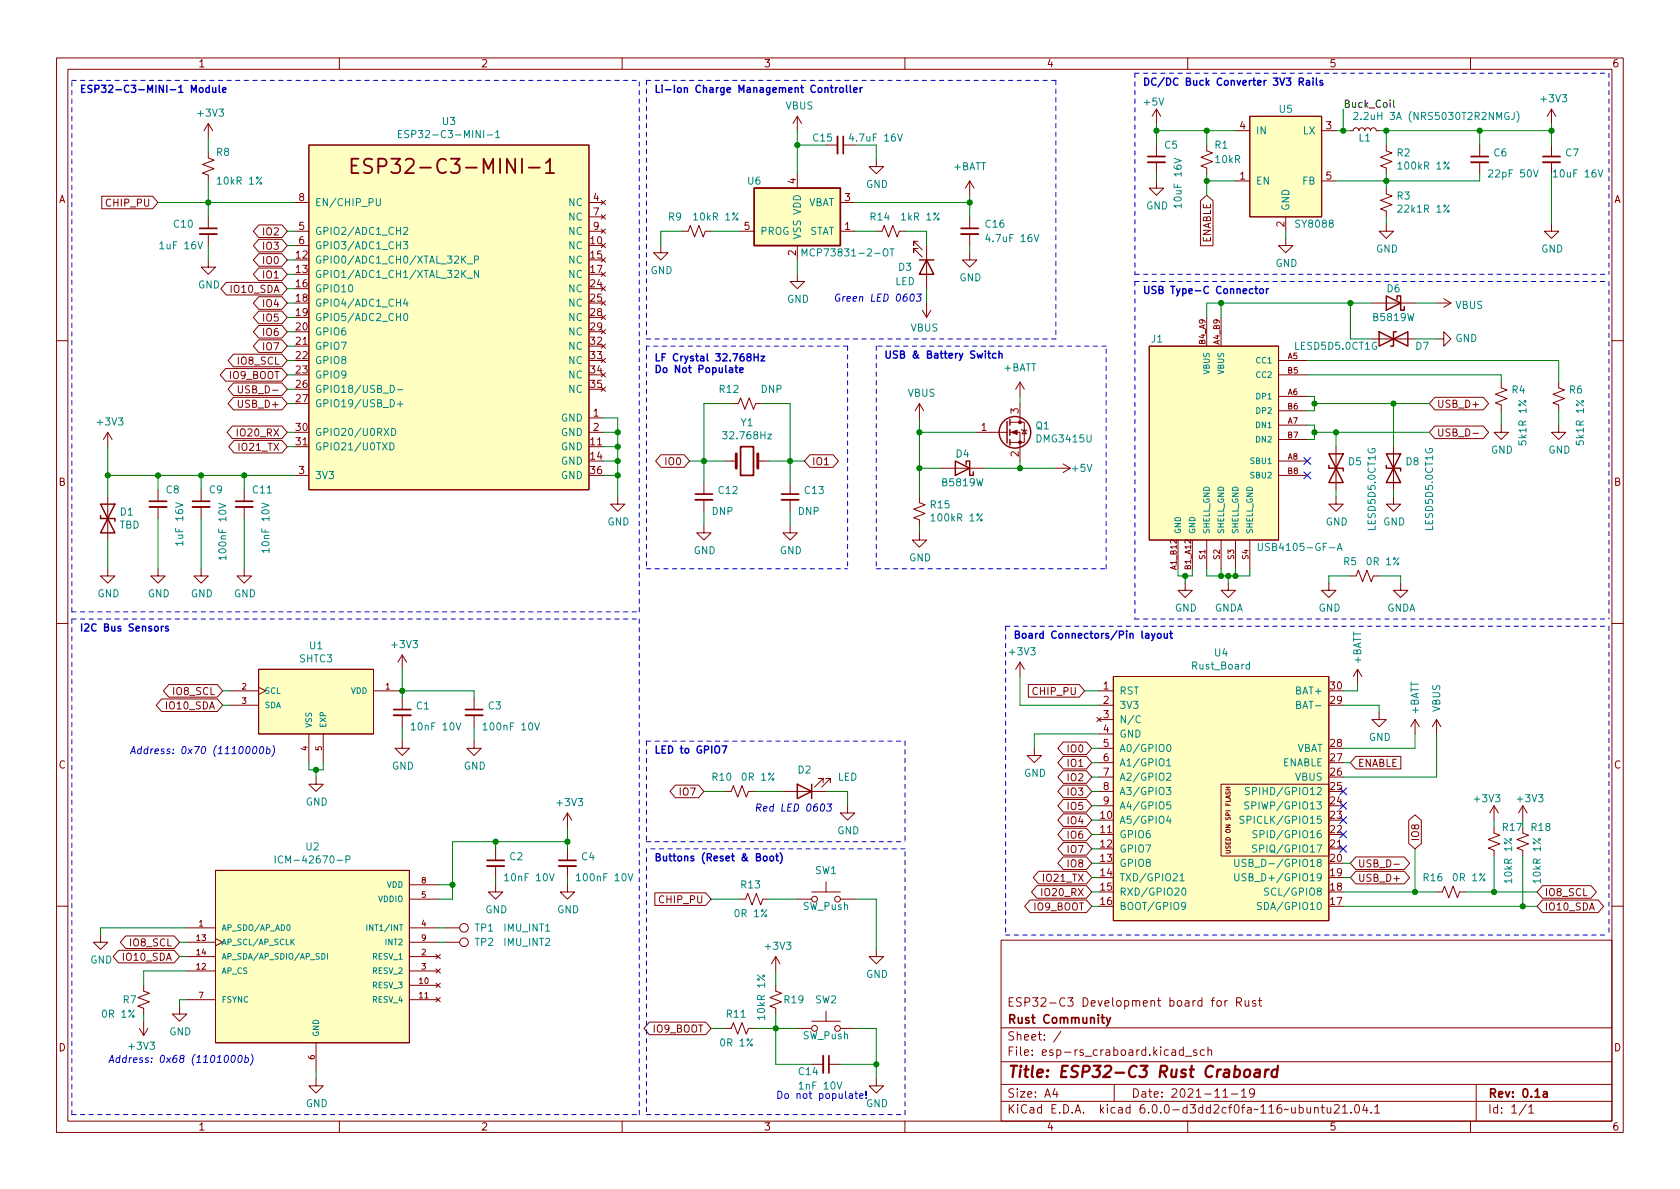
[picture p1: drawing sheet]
<svg xmlns="http://www.w3.org/2000/svg" width="297mm" height="210mm" viewBox="0 0 297 210" stroke-linecap="round" stroke-linejoin="round" font-family="sans-serif">
<defs><g id="words">
<text font-size="3.5" fill="#840000" x="65.8" y="30.7">ESP32-C3-MINI-1</text>
<text font-size="2.8" fill="#840000" x="178" y="190.6">Title: ESP32-C3 Rust Craboard</text>
<g font-size="2.1" fill="#840000">
<text x="178" y="178">ESP32-C3 Development board for Rust</text>
<text x="178" y="184">Sheet: /</text>
<text x="178" y="181">Rust Community</text>
<text x="178" y="186.7">File: esp-rs_craboard.kicad_sch</text>
<text x="178" y="196.9">KiCad E.D.A. kicad 6.0.0-d3dd2cf0fa~116~ubuntu21.04.1</text>
<text x="178" y="194.1">Size: A4</text>
<text x="200" y="194.1">Date: 2021-11-19</text>
<text x="263" y="194.1">Rev: 0.1a</text>
<text x="263" y="196.9">Id: 1/1</text>
</g>
<g font-size="1.8" fill="#840000">
<text x="35" y="11.9">1</text>
<text x="85" y="11.9">2</text>
<text x="135" y="11.9">3</text>
<text x="185" y="11.9">4</text>
<text x="235" y="11.9">5</text>
<text x="285" y="11.9">6</text>
<text x="219.2" y="22.9">4</text>
<text x="234.5" y="22.9">3</text>
<text x="10.3" y="35.9">A</text>
<text x="52.8" y="35.6">8</text>
<text x="104.9" y="35.6">4</text>
<text x="140.7" y="32.5" transform="rotate(-90 140.7 32.5)">4</text>
<text x="149.4" y="35.6">3</text>
<text x="219.2" y="31.7">1</text>
<text x="234.5" y="31.7">5</text>
<text x="285.3" y="35.9">A</text>
<text x="19" y="36.5">CHIP_PU</text>
<text x="46.7" y="41.6">IO2</text>
<text x="52.8" y="40.6">5</text>
<text x="104.9" y="38.1">7</text>
<text x="104.9" y="40.6">9</text>
<text x="131.6" y="40.6">5</text>
<text x="149.4" y="40.6">1</text>
<text x="227.1" y="40.1" transform="rotate(-90 227.1 40.1)">2</text>
<text x="46.7" y="44.2">IO3</text>
<text x="46.7" y="46.7">IO0</text>
<text x="52.4" y="45.7">12</text>
<text x="52.8" y="43.2">6</text>
<text x="104.4" y="43.2">10</text>
<text x="104.4" y="45.7">15</text>
<text x="140.7" y="45.2" transform="rotate(-90 140.7 45.2)">2</text>
<text x="214.1" y="43.1" transform="rotate(-90 214.1 43.1)">ENABLE</text>
<text x="41" y="51.8">IO10_SDA</text>
<text x="46.7" y="49.2">IO1</text>
<text x="52.4" y="48.3">13</text>
<text x="52.4" y="50.8">16</text>
<text x="52.4" y="53.3">18</text>
<text x="104.4" y="48.3">17</text>
<text x="104.4" y="50.8">24</text>
<text x="104.4" y="53.3">25</text>
<text x="46.7" y="56.9">IO5</text>
<text x="46.7" y="59.4">IO6</text>
<text x="46.7" y="54.3">IO4</text>
<text x="52.4" y="55.9">19</text>
<text x="52.4" y="58.4">20</text>
<text x="104.4" y="55.9">28</text>
<text x="104.4" y="58.4">29</text>
<text x="42.2" y="64.5">IO8_SCL</text>
<text x="46.7" y="61.9">IO7</text>
<text x="52.4" y="61">21</text>
<text x="52.4" y="63.5">22</text>
<text x="104.4" y="61">32</text>
<text x="104.4" y="63.5">33</text>
<text x="40.6" y="67">IO9_BOOT</text>
<text x="42.9" y="69.6">USB_D-</text>
<text x="52.4" y="66">23</text>
<text x="52.4" y="68.6">26</text>
<text x="52.4" y="71.1">27</text>
<text x="104.4" y="66">34</text>
<text x="104.4" y="68.6">35</text>
<text x="42.3" y="77.2">IO20_RX</text>
<text x="42.5" y="72.1">USB_D+</text>
<text x="52.4" y="76.2">30</text>
<text x="104.9" y="73.7">1</text>
<text x="104.9" y="76.2">2</text>
<text x="173.5" y="76.2">1</text>
<text x="180.1" y="73.1" transform="rotate(-90 180.1 73.1)">3</text>
<text x="254" y="77.2">USB_D-</text>
<text x="254" y="72.1">USB_D+</text>
<text x="42.5" y="79.7">IO21_TX</text>
<text x="52.4" y="78.7">31</text>
<text x="52.8" y="83.8">3</text>
<text x="104.4" y="78.7">11</text>
<text x="104.4" y="81.3">14</text>
<text x="104.4" y="83.8">36</text>
<text x="117.8" y="82.3">IO0</text>
<text x="143.5" y="82.3">IO1</text>
<text x="180.1" y="80.8" transform="rotate(-90 180.1 80.8)">2</text>
<text x="10.3" y="85.9">B</text>
<text x="285.3" y="85.9">B</text>
<text x="29.5" y="125.4">IO10_SDA</text>
<text x="30.7" y="122.9">IO8_SCL</text>
<text x="182.8" y="122.9">CHIP_PU</text>
<text x="195.1" y="121.9">1</text>
<text x="195.1" y="124.5">2</text>
<text x="235.2" y="124.5">29</text>
<text x="235.2" y="121.9">30</text>
<text x="195.1" y="127">3</text>
<text x="195.1" y="129.5">4</text>
<text x="10.3" y="135.9">C</text>
<text x="188.9" y="135.6">IO1</text>
<text x="188.9" y="133.1">IO0</text>
<text x="195.1" y="132.1">5</text>
<text x="195.1" y="134.6">6</text>
<text x="195.1" y="137.2">7</text>
<text x="235.2" y="137.2">26</text>
<text x="235.2" y="134.6">27</text>
<text x="235.2" y="132.1">28</text>
<text x="240" y="135.6">ENABLE</text>
<text x="285.3" y="135.9">C</text>
<text x="120.3" y="140.7">IO7</text>
<text x="188.9" y="140.7">IO3</text>
<text x="188.9" y="138.1">IO2</text>
<text x="188.9" y="143.2">IO5</text>
<text x="195.1" y="139.7">8</text>
<text x="195.1" y="142.2">9</text>
<text x="235.2" y="142.2">24</text>
<text x="235.2" y="139.7">25</text>
<text x="188.9" y="145.8">IO4</text>
<text x="188.9" y="148.3">IO6</text>
<text x="194.6" y="144.8">10</text>
<text x="194.6" y="147.3">11</text>
<text x="194.6" y="149.9">12</text>
<text x="235.2" y="149.9">21</text>
<text x="235.2" y="147.3">22</text>
<text x="235.2" y="144.8">23</text>
<text x="250.9" y="148.8" transform="rotate(-90 250.9 148.8)">IO8</text>
<text x="265.7" y="146.9">R17</text>
<text x="184.7" y="155.9">IO21_TX</text>
<text x="188.9" y="150.8">IO7</text>
<text x="188.9" y="153.4">IO8</text>
<text x="194.6" y="152.4">13</text>
<text x="194.6" y="154.9">14</text>
<text x="235.2" y="154.9">19</text>
<text x="235.2" y="152.4">20</text>
<text x="240" y="155.9">USB_D+</text>
<text x="240" y="153.4">USB_D-</text>
<text x="116.8" y="159.7">CHIP_PU</text>
<text x="182.8" y="161">IO9_BOOT</text>
<text x="184.5" y="158.5">IO20_RX</text>
<text x="194.6" y="157.5">15</text>
<text x="194.6" y="160">16</text>
<text x="235.2" y="160">17</text>
<text x="235.2" y="157.5">18</text>
<text x="273" y="158.5">IO8_SCL</text>
<text x="273" y="161">IO10_SDA</text>
<text x="23.1" y="167.3">IO8_SCL</text>
<text x="21.9" y="169.9">IO10_SDA</text>
<text x="10.3" y="185.9">D</text>
<text x="115.5" y="182.6">IO9_BOOT</text>
<text x="285.3" y="185.9">D</text>
<text x="35" y="199.9">1</text>
<text x="85" y="199.9">2</text>
<text x="135" y="199.9">3</text>
<text x="185" y="199.9">4</text>
<text x="235" y="199.9">5</text>
<text x="285" y="199.9">6</text>
</g>
<g font-size="1.8" fill="#0000c2">
<text x="14" y="16.4">ESP32-C3-MINI-1 Module</text>
<text x="115.6" y="16.4">Li-Ion Charge Management Controller</text>
<text x="201.9" y="15.1">DC/DC Buck Converter 3V3 Rails</text>
<text x="147.3" y="53.3">Green LED 0603</text>
<text x="201.9" y="52">USB Type-C Connector</text>
<text x="115.6" y="63.9">LF Crystal 32.768Hz</text>
<text x="115.6" y="65.9">Do Not Populate</text>
<text x="156.2" y="63.4">USB &amp; Battery Switch</text>
<text x="14" y="111.7">I2C Bus Sensors</text>
<text x="179.1" y="112.9">Board Connectors/Pin layout</text>
<text x="22.9" y="133.3">Address: 0x70 (1110000b)</text>
<text x="115.6" y="133.2">LED to GPIO7</text>
<text x="133.3" y="143.5">Red LED 0603</text>
<text x="115.6" y="152.3">Buttons (Reset &amp; Boot)</text>
<text x="19" y="187.9">Address: 0x68 (1101000b)</text>
<text x="137.2" y="194.3">Do not populate!</text>
<text x="153.1" y="195.8">GND</text>
</g>
<g font-size="1.8" fill="#008484">
<text x="35.1" y="20.6">+3V3</text>
<text x="78.2" y="22.1">U3</text>
<text x="138.9" y="19.3">VBUS</text>
<text x="202.3" y="18.7">+5V</text>
<text x="222" y="23.7">IN</text>
<text x="226.2" y="19.9">U5</text>
<text x="230.4" y="23.7">LX</text>
<text x="240.8" y="21.2">2.2uH 3A (NRS5030T2R2NMGJ)</text>
<text x="272.6" y="18.1">+3V3</text>
<text x="38.3" y="27.6">R8</text>
<text x="72.2" y="24.4">ESP32-C3-MINI-1</text>
<text x="143.8" y="25">C15</text>
<text x="150.7" y="25">4.7uF 16V</text>
<text x="205.9" y="26.3">C5</text>
<text x="214.8" y="26.3">R1</text>
<text x="215" y="28.8">10kR</text>
<text x="240.3" y="25">L1</text>
<text x="247" y="27.7">R2</text>
<text x="247.6" y="30">100kR 1%</text>
<text x="264.1" y="27.7">C6</text>
<text x="276.8" y="27.7">C7</text>
<text x="38.7" y="32.6">10kR 1%</text>
<text x="132.2" y="32.6">U6</text>
<text x="153.1" y="33.2">GND</text>
<text x="168.6" y="30.1">+BATT</text>
<text x="222" y="32.6">EN</text>
<text x="230.3" y="32.6">FB</text>
<text x="247" y="35.3">R3</text>
<text x="263.7" y="31.4">22pF 50V</text>
<text x="275.1" y="31.4">10uF 16V</text>
<text x="30.8" y="40.3">C10</text>
<text x="55.6" y="41.5">GPIO2/ADC1_CH2</text>
<text x="55.6" y="36.4">EN/CHIP_PU</text>
<text x="100.6" y="36.4">NC</text>
<text x="100.6" y="39">NC</text>
<text x="100.6" y="41.5">NC</text>
<text x="118.2" y="39">R9</text>
<text x="122.9" y="39">10kR 1%</text>
<text x="134.4" y="41.5">PROG</text>
<text x="142.8" y="36.4">VBAT</text>
<text x="143" y="41.5">STAT</text>
<text x="153.9" y="39">R14</text>
<text x="159.6" y="39">1kR 1%</text>
<text x="174.3" y="40.3">C16</text>
<text x="202.6" y="37">GND</text>
<text x="208.9" y="36.3" transform="rotate(-90 208.9 36.3)">10uF 16V</text>
<text x="228" y="37.3" transform="rotate(-90 228 37.3)">GND</text>
<text x="229.3" y="40.3">SY8088</text>
<text x="247.6" y="37.6">22k1R 1%</text>
<text x="28.6" y="44.1">1uF 16V</text>
<text x="55.6" y="46.6">GPIO0/ADC1_CH0/XTAL_32K_P</text>
<text x="55.6" y="44.1">GPIO3/ADC1_CH3</text>
<text x="100.6" y="44.1">NC</text>
<text x="100.6" y="46.6">NC</text>
<text x="141.6" y="42.4" transform="rotate(-90 141.6 42.4)">VSS VDD</text>
<text x="143.1" y="45.3">MCP73831-2-OT</text>
<text x="158.9" y="47.9">D3</text>
<text x="174.8" y="42.8">4.7uF 16V</text>
<text x="225.5" y="47.2">GND</text>
<text x="243.3" y="44.6">GND</text>
<text x="272.5" y="44.6">GND</text>
<text x="35" y="51">GND</text>
<text x="55.6" y="49.1">GPIO1/ADC1_CH1/XTAL_32K_N</text>
<text x="55.6" y="51.7">GPIO10</text>
<text x="100.6" y="49.1">NC</text>
<text x="100.6" y="51.7">NC</text>
<text x="115" y="48.5">GND</text>
<text x="139.1" y="53.5">GND</text>
<text x="158.3" y="50.4">LED</text>
<text x="169.6" y="49.7">GND</text>
<text x="245.2" y="51.7">D6</text>
<text x="55.6" y="54.2">GPIO4/ADC1_CH4</text>
<text x="55.6" y="56.8">GPIO5/ADC2_CH0</text>
<text x="55.6" y="59.3">GPIO6</text>
<text x="100.6" y="54.2">NC</text>
<text x="100.6" y="56.8">NC</text>
<text x="100.6" y="59.3">NC</text>
<text x="161" y="58.6">VBUS</text>
<text x="242.9" y="56.8">B5819W</text>
<text x="257.3" y="54.6">VBUS</text>
<text x="55.6" y="61.8">GPIO7</text>
<text x="55.6" y="64.4">GPIO8</text>
<text x="100.6" y="61.8">NC</text>
<text x="100.6" y="64.4">NC</text>
<text x="177.5" y="65.7">+BATT</text>
<text x="203.6" y="60.6">J1</text>
<text x="229.1" y="61.8">LESD5D5.0CT1G</text>
<text x="250.3" y="61.8">D7</text>
<text x="257.3" y="60.4">GND</text>
<text x="55.6" y="66.9">GPIO9</text>
<text x="55.6" y="69.5">GPIO18/USB_D-</text>
<text x="100.6" y="66.9">NC</text>
<text x="100.6" y="69.5">NC</text>
<text x="127.3" y="69.5">R12</text>
<text x="134.5" y="69.5">DNP</text>
<text x="160.5" y="70.1">VBUS</text>
<text x="267.3" y="69.6">R4</text>
<text x="277.5" y="69.6">R6</text>
<text x="17.3" y="75.2">+3V3</text>
<text x="55.6" y="72">GPIO19/USB_D+</text>
<text x="55.6" y="77.1">GPIO20/U0RXD</text>
<text x="99.2" y="74.5">GND</text>
<text x="99.2" y="77.1">GND</text>
<text x="128.3" y="77.7">32.768Hz</text>
<text x="131" y="75.4">Y1</text>
<text x="183.2" y="75.9">Q1</text>
<text x="55.6" y="79.6">GPIO21/U0TXD</text>
<text x="99.2" y="79.6">GND</text>
<text x="99.2" y="82.2">GND</text>
<text x="169" y="80.9">D4</text>
<text x="183.5" y="78.2">DMG3415U</text>
<text x="189.6" y="83.4">+5V</text>
<text x="238.4" y="82.3">D5</text>
<text x="248.6" y="82.3">D8</text>
<text x="263.6" y="80.2">GND</text>
<text x="269.9" y="78.4" transform="rotate(-90 269.9 78.4)">5k1R 1%</text>
<text x="273.8" y="80.2">GND</text>
<text x="280" y="78.4" transform="rotate(-90 280 78.4)">5k1R 1%</text>
<text x="29.4" y="87.2">C8</text>
<text x="37" y="87.2">C9</text>
<text x="44.8" y="87.2">C11</text>
<text x="55.6" y="84.7">3V3</text>
<text x="99.2" y="84.7">GND</text>
<text x="127.1" y="87.3">C12</text>
<text x="142.3" y="87.3">C13</text>
<text x="164.6" y="89.9">R15</text>
<text x="166.7" y="86">B5819W</text>
<text x="21.1" y="93.5">TBD</text>
<text x="21.3" y="91.2">D1</text>
<text x="107.4" y="92.9">GND</text>
<text x="125.9" y="91.1">DNP</text>
<text x="141.1" y="91.1">DNP</text>
<text x="165" y="92.2">100kR 1%</text>
<text x="234.4" y="92.9">GND</text>
<text x="243.2" y="93.6" transform="rotate(-90 243.2 93.6)">LESD5D5.0CT1G</text>
<text x="244.5" y="92.9">GND</text>
<text x="253.4" y="93.6" transform="rotate(-90 253.4 93.6)">LESD5D5.0CT1G</text>
<text x="32.4" y="96.1" transform="rotate(-90 32.4 96.1)">1uF 16V</text>
<text x="40" y="98.4" transform="rotate(-90 40 98.4)">100nF 10V</text>
<text x="47.6" y="97.3" transform="rotate(-90 47.6 97.3)">10nF 10V</text>
<text x="122.6" y="98">GND</text>
<text x="137.9" y="98">GND</text>
<text x="160.7" y="99.3">GND</text>
<text x="223.5" y="97.4">USB4105-GF-A</text>
<text x="237.6" y="99.9">R5</text>
<text x="241.9" y="99.9">0R 1%</text>
<text x="17.2" y="105.6">GND</text>
<text x="26.1" y="105.6">GND</text>
<text x="33.7" y="105.6">GND</text>
<text x="41.3" y="105.6">GND</text>
<text x="207.7" y="108.1">GND</text>
<text x="214.7" y="108.1">GNDA</text>
<text x="233.1" y="108.1">GND</text>
<text x="245.2" y="108.1">GNDA</text>
<text x="53" y="117.1">SHTC3</text>
<text x="54.7" y="114.8">U1</text>
<text x="69.4" y="114.6">+3V3</text>
<text x="178.6" y="115.9">+3V3</text>
<text x="210.9" y="118.4">Rust_Board</text>
<text x="214.8" y="116.1">U4</text>
<text x="240.7" y="117.4" transform="rotate(-90 240.7 117.4)">+BATT</text>
<text x="73.6" y="125.4">C1</text>
<text x="86.3" y="125.4">C3</text>
<text x="197.9" y="122.8">RST</text>
<text x="197.9" y="125.3">3V3</text>
<text x="229.3" y="122.8">BAT+</text>
<text x="229.7" y="125.3">BAT-</text>
<text x="254.6" y="125.9" transform="rotate(-90 254.6 125.9)">VBUS</text>
<text x="73.2" y="129.2">10nF 10V</text>
<text x="86" y="129.2">100nF 10V</text>
<text x="197.9" y="127.9">N/C</text>
<text x="197.9" y="130.4">GND</text>
<text x="242" y="131">GND</text>
<text x="250.8" y="126.3" transform="rotate(-90 250.8 126.3)">+BATT</text>
<text x="69.3" y="136.1">GND</text>
<text x="82" y="136.1">GND</text>
<text x="141.1" y="136.8">D2</text>
<text x="181" y="137.4">GND</text>
<text x="197.9" y="133">A0/GPIO0</text>
<text x="197.9" y="135.5">A1/GPIO1</text>
<text x="226.7" y="135.5">ENABLE</text>
<text x="229.1" y="133">VBAT</text>
<text x="54" y="142.4">GND</text>
<text x="98.6" y="142.5">+3V3</text>
<text x="126" y="138">R10</text>
<text x="131.4" y="138">0R 1%</text>
<text x="148.1" y="138">LED</text>
<text x="197.9" y="138">A2/GPIO2</text>
<text x="197.9" y="140.6">A3/GPIO3</text>
<text x="197.9" y="143.1">A4/GPIO5</text>
<text x="221.4" y="143.1">SPIWP/GPIO13</text>
<text x="221.6" y="140.6">SPIHD/GPIO12</text>
<text x="229" y="138">VBUS</text>
<text x="260.8" y="141.9">+3V3</text>
<text x="268.4" y="141.9">+3V3</text>
<text x="148" y="147.5">GND</text>
<text x="197.9" y="145.7">A5/GPIO4</text>
<text x="197.9" y="148.2">GPIO6</text>
<text x="220.6" y="145.7">SPICLK/GPIO15</text>
<text x="222.9" y="148.2">SPID/GPIO16</text>
<text x="270.8" y="146.9">R18</text>
<text x="50" y="152.7">ICM-42670-P</text>
<text x="54.1" y="150.4">U2</text>
<text x="89.7" y="155.8">10nF 10V</text>
<text x="90.2" y="152.1">C2</text>
<text x="102.5" y="155.8">100nF 10V</text>
<text x="102.9" y="152.1">C4</text>
<text x="144.1" y="154.6">SW1</text>
<text x="197.9" y="150.7">GPIO7</text>
<text x="197.9" y="153.3">GPIO8</text>
<text x="197.9" y="155.8">TXD/GPIO21</text>
<text x="220" y="155.8">USB_D+/GPIO19</text>
<text x="220.5" y="153.3">USB_D-/GPIO18</text>
<text x="222.8" y="150.7">SPIQ/GPIO17</text>
<text x="251.7" y="155.8">R16</text>
<text x="257.1" y="155.8">0R 1%</text>
<text x="267.3" y="155.8" transform="rotate(-90 267.3 155.8)">10kR 1%</text>
<text x="272.4" y="155.8" transform="rotate(-90 272.4 155.8)">10kR 1%</text>
<text x="85.8" y="161.5">GND</text>
<text x="98.5" y="161.5">GND</text>
<text x="131.1" y="157.1">R13</text>
<text x="142" y="160.9">SW_Push</text>
<text x="197.9" y="158.4">RXD/GPIO20</text>
<text x="197.9" y="160.9">BOOT/GPIO9</text>
<text x="223.3" y="160.9">SDA/GPIO10</text>
<text x="224.5" y="158.4">SCL/GPIO8</text>
<text x="84" y="167.3">TP2</text>
<text x="84" y="164.7">TP1</text>
<text x="89.2" y="167.3">IMU_INT2</text>
<text x="89.2" y="164.7">IMU_INT1</text>
<text x="130.1" y="162.2">0R 1%</text>
<text x="135.5" y="167.9">+3V3</text>
<text x="15.9" y="170.4">GND</text>
<text x="153.1" y="172.9">GND</text>
<text x="18.3" y="180">0R 1%</text>
<text x="21.8" y="177.4">R7</text>
<text x="128.5" y="180">R11</text>
<text x="135.3" y="180" transform="rotate(-90 135.3 180)">10kR 1%</text>
<text x="138.7" y="177.4">R19</text>
<text x="144.1" y="177.4">SW2</text>
<text x="22.9" y="185.6">+3V3</text>
<text x="29.9" y="183.1">GND</text>
<text x="127.6" y="185">0R 1%</text>
<text x="142" y="183.8">SW_Push</text>
<text x="141.3" y="190.1">C14</text>
<text x="54" y="195.8">GND</text>
<text x="141.6" y="192.7">1nF 10V</text>
</g>
<text font-size="1.8" x="237.5" y="19">Buck_Coil</text>
<g font-size="1.4" fill="#840000">
<text x="213.1" y="60.9" transform="rotate(-90 213.1 60.9)">B4_A9</text>
<text x="215.6" y="60.9" transform="rotate(-90 215.6 60.9)">A4_B9</text>
<text x="227.7" y="63.5">A5</text>
<text x="227.7" y="69.8">A6</text>
<text x="227.7" y="66">B5</text>
<text x="227.7" y="74.9">A7</text>
<text x="227.7" y="72.4">B6</text>
<text x="227.7" y="77.5">B7</text>
<text x="227.7" y="81.3">A8</text>
<text x="227.7" y="83.8">B8</text>
<text x="208" y="100.6" transform="rotate(-90 208 100.6)">A1_B12</text>
<text x="210.6" y="100.6" transform="rotate(-90 210.6 100.6)">B1_A12</text>
<text x="213.1" y="98.9" transform="rotate(-90 213.1 98.9)">S1</text>
<text x="215.6" y="98.9" transform="rotate(-90 215.6 98.9)">S2</text>
<text x="218.2" y="98.9" transform="rotate(-90 218.2 98.9)">S3</text>
<text x="220.7" y="98.9" transform="rotate(-90 220.7 98.9)">S4</text>
<text x="42.8" y="121.9">2</text>
<text x="42.8" y="124.5">3</text>
<text x="68.2" y="121.9">1</text>
<text x="54.4" y="132.7" transform="rotate(-90 54.4 132.7)">4</text>
<text x="56.9" y="132.7" transform="rotate(-90 56.9 132.7)">5</text>
<text x="74.5" y="158.7">5</text>
<text x="74.5" y="156.2">8</text>
<text x="34.8" y="166.4">13</text>
<text x="35.2" y="163.8">1</text>
<text x="74.5" y="163.8">4</text>
<text x="74.5" y="166.4">9</text>
<text x="34.8" y="171.4">12</text>
<text x="34.8" y="168.9">14</text>
<text x="74.1" y="174">10</text>
<text x="74.5" y="168.9">2</text>
<text x="74.5" y="171.4">3</text>
<text x="35.2" y="176.5">7</text>
<text x="74.1" y="176.5">11</text>
<text x="55.6" y="187.3" transform="rotate(-90 55.6 187.3)">6</text>
</g>
<g font-size="1.4" fill="#008484">
<text x="222.2" y="64.3">CC1</text>
<text x="213.9" y="66.2" transform="rotate(-90 213.9 66.2)">VBUS</text>
<text x="216.4" y="66.2" transform="rotate(-90 216.4 66.2)">VBUS</text>
<text x="222.2" y="66.8">CC2</text>
<text x="222.3" y="70.6">DP1</text>
<text x="222.2" y="75.7">DN1</text>
<text x="222.3" y="73.1">DP2</text>
<text x="221.3" y="82">SBU1</text>
<text x="222.2" y="78.2">DN2</text>
<text x="221.3" y="84.6">SBU2</text>
<text x="208.8" y="94.5" transform="rotate(-90 208.8 94.5)">GND</text>
<text x="211.3" y="94.5" transform="rotate(-90 211.3 94.5)">GND</text>
<text x="213.9" y="94.5" transform="rotate(-90 213.9 94.5)">SHELL_GND</text>
<text x="216.4" y="94.5" transform="rotate(-90 216.4 94.5)">SHELL_GND</text>
<text x="218.9" y="94.5" transform="rotate(-90 218.9 94.5)">SHELL_GND</text>
<text x="221.5" y="94.5" transform="rotate(-90 221.5 94.5)">SHELL_GND</text>
<text x="46.7" y="122.7">SCL</text>
<text x="46.7" y="125.2">SDA</text>
<text x="62" y="122.7">VDD</text>
<text x="55.1" y="128.8" transform="rotate(-90 55.1 128.8)">VSS</text>
<text x="57.7" y="128.8" transform="rotate(-90 57.7 128.8)">EXP</text>
<text x="66.9" y="159.5">VDDIO</text>
<text x="68.4" y="157">VDD</text>
<text x="39.1" y="164.6">AP_SDO/AP_AD0</text>
<text x="39.1" y="167.1">AP_SCL/AP_SCLK</text>
<text x="65.6" y="164.6">INT1/INT</text>
<text x="68.3" y="167.1">INT2</text>
<text x="39.1" y="172.2">AP_CS</text>
<text x="39.1" y="169.7">AP_SDA/AP_SDIO/AP_SDI</text>
<text x="65.9" y="169.7">RESV_1</text>
<text x="65.9" y="172.2">RESV_2</text>
<text x="39.1" y="177.3">FSYNC</text>
<text x="65.9" y="174.7">RESV_3</text>
<text x="65.9" y="177.3">RESV_4</text>
<text x="56.4" y="183.4" transform="rotate(-90 56.4 183.4)">GND</text>
</g>
<text font-size="1.1" fill="#840000" x="217.6" y="150.5" transform="rotate(-90 217.6 150.5)">USED ON SPI FLASH</text>
</g></defs>
<g fill="none" stroke="#840000" stroke-width=".18">
<path d="M10 10.2h277v190.1h-277zM12 12.2h273v186.1h-273zM60 10.2v2M110 10.2v2M160 10.2v2M204.5 19.3v2.5M204.5 19.3l-.8 1.3M204.5 19.3l.7 1.3M210 10.2v2M260 10.2v2M274.3 19.3v2.5M274.3 19.3l-.7 1.3"/>
<path d="M274.3 19.3l.8 1.3M18 34.7h9l.9 1.1-.9 1.1h-9zM36.8 26.9v1l1 .4-2 .8 2 .7-2 .8 1 .4v1M36.8 21.8v2.6M36.8 38.3v2.1M36.8 21.8l-.7 1.3M36.8 21.8l.8 1.3M45.7 39.8h4.1l1 1.1-1 1.1h-4.1l-.9-1.1zM52.1 35.8h2.5M54.6 25.6h49.5v61h-49.5zM104.1 35.8h2.6M104.1 38.3h2.6"/>
<path d="M106.3 35.4l.8 .8M106.3 38l.8 .7M107.1 35.4l-.8 .8M107.1 38l-.8 .7M141 20.6l-.8 1.2M141 20.6v2.5M141 30.7v2.6M141 20.6l.7 1.2M146 25.6h2.1M148.6 35.8h2.5M149.1 25.6h2M154.9 28.2v1.3h1.3l-1.3 1.2-1.2-1.2h1.2"/>
<path d="M171.4 32v2.5M171.4 38.3v2.1M171.4 32l-.7 1.3M171.4 32l.8 1.3M204.5 32v1.3h1.2l-1.2 1.2-1.3-1.2h1.3M204.5 25.6v2.1M204.5 28.7v2M212.2 35.5l1.2-1 1.1 1v8h-2.3zM213.4 25.6v1.1l1 .3-2.1 .8 2.1 .8-2.1 .7 1.1 .4v1M218.4 23.1h2.6M218.4 32h2.6M221 20.6h12.7v17.7h-12.7z"/>
<path d="M227.3 38.3v2.6M233.7 23.1h2.5M233.7 32h2.5M238.8 23.1h.5l.1-.4 .4-.1 .3 .1 .2 .4 .1-.3 .3-.2 .4 .1 .2 .4 .2-.4 .4-.1 .3 .2 .1 .3 .2-.4 .3-.1 .4 .1 .1 .4h.5M245.1 33.3v1l1 .4-2 .7 2 .8-2 .8 1 .3v1M245.1 25.6v1.1l1 .3-2 .8 2 .8-2 .7 1 .4v1M245.1 39.6v1.3h1.3l-1.3 1.3-1.3-1.3h1.3M261.6 25.6v2.1M261.6 28.7v2M274.3 39.6v1.3h1.3l-1.3 1.3-1.3-1.3h1.3M274.3 25.6v2.1M274.3 28.7v2"/>
<path d="M36.8 46v1.2h1.3l-1.3 1.3-1.2-1.3h1.2M36.8 41.4v2M40 49.9h9.8l1 1.1-1 1.2h-9.8l-.9-1.2zM45.7 55h4.1l1 1.1-1 1.1h-4.1l-.9-1.1zM45.7 57.6h4.1l1 1.1-1 1.1h-4.1l-.9-1.1zM45.7 42.3h4.1l1 1.1-1 1.1h-4.1l-.9-1.1zM45.7 52.5h4.1l1 1.1-1 1.1h-4.1l-.9-1.1zM45.7 44.9h4.1l1 1.1-1 1.1h-4.1l-.9-1.1zM45.7 47.4h4.1l1 1.1-1 1.1h-4.1l-.9-1.1zM52.1 40.9h2.5M52.1 43.4h2.5M104.1 40.9h2.6"/>
<path d="M106.3 43l.8 .8M106.3 45.6l.8 .7M106.3 48.1l.8 .8M106.3 50.7l.8 .7M106.3 53.2l.8 .8M106.3 55.7l.8 .8M106.3 58.3l.8 .7M106.3 40.5l.8 .8M107.1 43l-.8 .8M107.1 45.6l-.8 .7M107.1 48.1l-.8 .8M107.1 50.7l-.8 .7"/>
<path d="M107.1 53.2l-.8 .8M107.1 55.7l-.8 .8M107.1 58.3l-.8 .7M107.1 40.5l-.8 .8M116.8 43.4v1.3h1.3l-1.3 1.3-1.2-1.3h1.2M120.6 40.9h1.1l.3-1 .8 2 .8-2 .7 2 .4-1h1M130.8 40.9h2.5M141 48.5v1.3h1.2l-1.2 1.2-1.3-1.2h1.3M141 43.4v2.6M148.6 40.9h2.5M154.9 40.9h1.1l.3-1 .8 2 .8-2 .7 2 .4-1h1M162.3 42.7h-.8v.7v-.7l1.6 1.5"/>
<path d="M162.3 43.9h-.8v.8v-.8l1.6 1.6M163.1 54.9l.7 1.2M163.8 43.4v7.6M163.8 53.6v2.5M164.6 54.9l-.8 1.2M171.4 44.7v1.3h1.3l-1.3 1.2-1.2-1.2h1.2M171.4 41.4v2M213.4 56.1v5.1M215.9 56.1v5.1M227.3 42.2v1.2h1.3l-1.3 1.3-1.2-1.3h1.2M242.6 53.6h7.6M242.6 59.9h7.6"/>
<path d="M254 59.9h1.3v-1.2l1.2 1.2-1.2 1.3v-1.3M254 53.6h2.5M255.3 52.8l1.2 .8M256.5 53.6l-1.2 .8M10 60.2h2M19 76.4v2.6M19 76.4l-.7 1.3M19 76.4l.8 1.3M39.9 65.2h9.9l1 1.1-1 1.1h-9.9l-1-1.1zM41.1 75.3h8.7l1 1.1-1 1.2h-8.7l-1-1.2zM41.3 62.6h8.5l1 1.1-1 1.2h-8.5l-1-1.2zM41.3 67.7h8.5l1 1.1-1 1.1h-8.5l-1-1.1z"/>
<path d="M41.3 70.3h8.5l1 1.1-1 1.1h-8.5l-1-1.1zM41.4 77.9h8.4l1 1.1-1 1.1h-8.4l-1-1.1zM42.1 68.2v1.1l.3 .2 .3-.1 .2-.1v-1.1M45.7 60.1h4.1l1 1.1-1 1.1h-4.1l-.9-1.1zM52.1 79h2.5M52.1 61.2h2.5M104.1 76.4h2.6M104.1 73.9h2.6M104.1 79h2.6M106.3 60.8l.8 .8M106.3 63.4l.8 .7M106.3 65.9l.8 .8"/>
<path d="M106.3 68.4l.8 .8M107.1 60.8l-.8 .8M107.1 63.4l-.8 .7M107.1 65.9l-.8 .8M107.1 68.4l-.8 .8M129.5 71.4h1.1l.3-1 .8 2 .8-2 .7 2 .4-1h1M162.6 71.4v2.5M162.6 71.4l-.8 1.2M162.6 71.4l.7 1.2M172.7 76.4h5.4M178.6 76.4h1.7v5.1M178.6 74.7h2.5v3.5h-2.5"/>
<path d="M180.3 67.6v2.5M180.3 71.4v3.3M180.3 67.6l-.7 1.2M180.3 67.6l.8 1.2M180.6 75.9l.1 .2h.8l.1 .1M181.1 76.1l.4 .6h-.8zM203.2 61.2h22.9v34.3h-22.9zM226.1 63.7h5M226.1 70.1h5M226.1 75.2h5M226.1 66.3h5M226.1 72.6h5"/>
<path d="M226.1 77.7h5M236.2 79v7.6M246.4 79v7.6M253.7 75.3h8.6l.9 1.1-.9 1.2h-8.6l-1-1.2zM253.7 70.3h8.6l.9 1.1-.9 1.1h-8.6l-1-1.1zM260.4 76.6h1M265.4 75.2v1.2h1.3l-1.3 1.3-1.2-1.3h1.2M265.4 67.6v1l1 .4-2 .7 2 .8-2 .7 1 .4v1M275.6 67.6v1l1 .4-2 .7 2 .8-2 .7 1 .4v1M275.6 75.2v1.2h1.3l-1.3 1.3-1.3-1.3h1.3M285 60.2h2M19 87.9v7.6"/>
<path d="M27.9 86.6v2M27.9 89.7v2M35.6 86.6v2M35.6 89.7v2M43.2 86.6v2M43.2 89.7v2M52.1 84.1h2.5M109.2 87.9v1.2h1.3l-1.3 1.3-1.3-1.3h1.3M116.9 80.4h4.1l.9 1.1-.9 1.1h-4.1l-1-1.1zM124.5 93v1.2h1.2l-1.2 1.3-1.3-1.3h1.3M124.5 85.3v2.1M124.5 88.4v2"/>
<path d="M128.3 81.5h1.9M134 81.5h1.9M139.7 93v1.2h1.3l-1.3 1.3-1.3-1.3h1.3M139.7 85.3v2.1M139.7 88.4v2M143.2 80.4h4.1l.9 1.1-.9 1.1h-4.1l-1-1.1zM162.6 87.9v1l1 .4-2.1 .7 2.1 .8-2.1 .8 1.1 .3v1.1M162.6 94.2v1.3h1.2l-1.2 1.3-1.3-1.3h1.3M166.4 82.8h7.6M186.7 82.8h2.5M188 82l1.2 .8M189.2 82.8l-1.2 .8"/>
<path d="M208.3 95.5v5.1M210.8 95.5v5.1M213.4 95.5v5.1M215.9 95.5v5.1M218.4 95.5v5.1M221 95.5v5.1M226.1 81.5h5M226.1 84.1h5M236.2 87.9v1.2h1.3l-1.3 1.3-1.3-1.3h1.3M246.4 87.9v1.2h1.2l-1.2 1.3-1.3-1.3h1.3M10 110.2h2M19 100.6v1.2h1.3l-1.3 1.3-1.2-1.3h1.2"/>
<path d="M27.9 100.6v1.2h1.3l-1.3 1.3-1.2-1.3h1.2M35.6 100.6v1.2h1.2l-1.2 1.3-1.3-1.3h1.3M43.2 100.6v1.2h1.2l-1.2 1.3-1.3-1.3h1.3M45.7 118.4h20.3v11.4h-20.3zM71.1 115.8v2.6M71.1 115.8l-.7 1.3M71.1 115.8l.8 1.3M180.3 117.1l-.7 1.3M180.3 117.1v2.5M180.3 117.1l.8 1.3M196.8 119.6h38.1v43.2h-38.1zM209.5 103.1v1.3h1.3l-1.3 1.3-1.2-1.3h1.2"/>
<path d="M217.2 103.1v1.3h1.2l-1.2 1.3-1.3-1.3h1.3M234.9 103.1v1.3h1.3l-1.3 1.3-1.2-1.3h1.2M238.8 101.8h1l.4-1 .7 2.1 .8-2.1 .7 2.1 .4-1.1h1M240 118.4l-.7 1.2M240 118.4v2.5M240 118.4l.8 1.2M247.6 103.1v1.3h1.3l-1.3 1.3-1.2-1.3h1.2M285 110.2h2M28.6 123.6h9.8l1 1.1-1 1.1h-9.8l-1-1.1zM29.8 121.1h8.6l1 1.1-1 1.1h-8.6l-.9-1.1zM40.6 122.2h5.1M40.6 124.7h5.1"/>
<path d="M45.7 121.5l1.3 .7-1.3 .6M54.6 129.8v5.1M55.9 137.4v1.3h1.2l-1.2 1.2-1.3-1.2h1.3M57.1 129.8v5.1M66 122.2h5.1M71.1 131.1v1.2h1.3l-1.3 1.3-1.3-1.3h1.3M71.1 123.4v2.1M71.1 126.5v2M83.8 131.1v1.2h1.3l-1.3 1.3-1.3-1.3h1.3M83.8 123.4v2.1M83.8 126.5v2M119.4 138.8h4.1l1 1.1-1 1.2h-4.1l-.9-1.2z"/>
<path d="M128.3 139.9h1l.4-1 .7 2.1 .8-2.1 .8 2.1 .3-1.1h1M138.4 139.9h7.6M145.5 138.4v-.7h-.7h.7l-1.5 1.5M146.8 138.4v-.7h-.8h.8l-1.5 1.5M181.8 121.1h9l1 1.1-1 1.1h-9zM182.9 132.3v1.3h1.2l-1.2 1.3-1.3-1.3h1.3M188 133.8h4.1l.9 1.1-.9 1.1h-4.1l-1-1.1zM188 138.8h4.1l.9 1.1-.9 1.2h-4.1l-1-1.2zM188 131.2h4.1l.9 1.1-.9 1.1h-4.1l-1-1.1zM188 136.3h4.1l.9 1.1-.9 1.1h-4.1l-1-1.1zM193.9 126.9l.8 .7M194.3 122.2h2.5"/>
<path d="M194.3 124.7h2.5M194.3 127.2h2.5M194.3 129.8h2.5M194.3 132.3h2.5M194.3 134.9h2.5M194.3 137.4h2.5M194.3 139.9h2.5M194.7 126.9l-.8 .7M215.9 138.7h19v12.7h-19zM216.7 139.2h.8M217.1 139.2v.5M239.7 133.8h8v2.2h-8l-.9-1.1z"/>
<path d="M243.8 126v1.2h1.3l-1.3 1.3-1.2-1.3h1.2M250.2 127.2l-.8 1.3M250.2 127.2v2.6M250.2 127.2l.8 1.3M254 127.2l-.8 1.3M254 127.2v2.6M254 127.2l.8 1.3M38.1 153.9h34.3v30.5h-34.3zM72.4 159h5.1M72.4 156.5h5.1M87.6 156.5v1.2h1.3l-1.3 1.3-1.2-1.3h1.2M87.6 150.1v2"/>
<path d="M87.6 153.2v2M100.3 156.5v1.2h1.3l-1.3 1.3-1.2-1.3h1.2M100.3 143.8v2.5M100.3 150.1v2M100.3 153.2v2M100.3 143.8l-.7 1.2M100.3 143.8l.8 1.2M115.8 157.9h9l.9 1.1-.9 1.1h-9zM130.8 159h1l.4-1 .8 2 .7-2 .8 2 .4-1h1M141 159h2.5M143.5 157.7h5.1M146 156v1.7"/>
<path d="M148.6 159h2.5M149.9 142.5v1.3h1.2l-1.2 1.2-1.3-1.2h1.3M182.1 159.2h10l.9 1.1-.9 1.1h-10l-.9-1.1zM183.3 156.6h8.8l.9 1.1-.9 1.1h-8.8l-.9-1.1zM183.6 154.1h8.5l.9 1.1-.9 1.1h-8.5l-.9-1.1zM188 141.4h4.1l.9 1.1-.9 1.1h-4.1l-1-1.1zM188 143.9h4.1l.9 1.1-.9 1.1h-4.1l-1-1.1zM188 149h4.1l.9 1.1-.9 1.1h-4.1l-1-1.1zM188 146.5h4.1l.9 1.1-.9 1.1h-4.1l-1-1.1zM188 151.5h4.1l.9 1.1-.9 1.2h-4.1l-1-1.2zM194.3 147.6h2.5M194.3 142.5h2.5"/>
<path d="M234.9 150.1h2.6M239.7 154.1h8.6l.9 1.1-.9 1.1h-8.6l-.9-1.1zM239.7 151.5h8.6l.9 1.1-.9 1.2h-8.6l-.9-1.2zM246.5 152.8h.9M249.1 145.1l1.1-1 1.1 1v4.1l-1.1 .9-1.1-.9zM254 157.7h1l.4-1 .8 2 .7-2 .8 2 .4-1h1M264.2 146.3v1l1 .4-2.1 .8 2.1 .7-2.1 .8 1.1 .4v1M264.2 142.5l-.8 1.3M264.2 142.5v2.5M264.2 142.5l.7 1.3M269.2 147.3l1.1 .4-2.1 .8 2.1 .7-2.1 .8 1 .4v1M269.2 142.5l-.7 1.3"/>
<path d="M269.2 142.5v2.5M269.2 142.5l.8 1.3M272.7 156.6h8.6l1 1.1-1 1.1h-8.6l-.9-1.1zM272.7 159.2h9.9l.9 1.1-.9 1.1h-9.9l-.9-1.1zM10 160.2h2M17.8 165.3v1.3h1.2l-1.2 1.3-1.3-1.3h1.3M21 168h9.8l.9 1.2-.9 1.1h-9.8l-1-1.1zM22.2 165.5h8.6l.9 1.1-.9 1.1h-8.6l-.9-1.1zM25.4 174.2v1.1l1 .3-2 .8 2 .8-2 .7 1 .4v1M31.7 178v1.3h1.3l-1.3 1.3-1.2-1.3h1.2M33 164.1h5.1M33 176.8h5.1"/>
<path d="M33 171.7h5.1M33 166.6h5.1M33 169.2h5.1M38.1 166l1.3 .6-1.3 .7M72.4 164.1h5.1M72.4 174.2h5.1M72.4 176.8h5.1M72.4 171.7h5.1M72.4 166.6h5.1M72.4 169.2h5.1M77.1 173.9l.8 .7M77.1 176.4l.8 .8"/>
<path d="M77.1 168.8l.8 .7M77.1 171.3l.8 .8M77.9 173.9l-.8 .7M77.9 176.4l-.8 .8M77.9 168.8l-.8 .7M77.9 171.3l-.8 .8M78.7 164.1h2.6M78.7 166.6h2.6M137.2 174.2v1.1l1 .3-2.1 .8 2.1 .8-2.1 .7 1.1 .4v1M137.2 169.2v2.5M137.2 169.2l-.8 1.2M137.2 169.2l.7 1.2"/>
<path d="M146 178.8v1.8M154.9 167.9v1.3h1.3l-1.3 1.2-1.2-1.2h1.2M177 166.3h108v32h-108zM215.3 177l.3-.1 .3 .3v.4l-.3 .3h-.3l-.2-.3v-.4zM216.6 176.9v1M217 176.9l-.3 .1-.1 .2M218.6 177.2l.8-.1 .1-.2-.1-.3-.2-.2h-.6v1.5M219 177.2l.5 .7M220.1 176.9l.1 1h.4l.2-.1M220.8 176.9v1M222 177l-.4-.1-.2 .2 .1 .3 .5 .1v.4h-.6M222.5 176.9h.6"/>
<path d="M222.7 176.4v1.3l.4 .2M285 160.2h2M24.6 181.9l.8 1.2M25.4 180.6v2.5M26.2 181.9l-.8 1.2M55.9 190.7v1.3h1.2l-1.2 1.3-1.3-1.3h1.3M55.9 184.4v5.1M60 198.3v2M110 198.3v2M114.8 180.7h10l.9 1.2-.9 1.1h-10l-.9-1.1zM128.3 181.9h1l.4-1.1 .7 2.1 .8-2.1 .8 2.1 .3-1h1M141 181.9h2.5"/>
<path d="M143.5 188.2h2M143.5 180.6h5.1M146.6 188.2h2M148.6 181.9h2.5M154.9 190.7v1.3h1.3l-1.3 1.3-1.2-1.3h1.2M160 198.3v2M177 194.8h108M177 191.8h108M177 187.8h108M177 181.8h108M186.5 192.5l-.4 1h1M186.9 193v1"/>
<path d="M187.6 182.4l-1.3 1.9M197 191.8v3M209.2 185.7l-.4-.1-.3 .3v.4l.1 .3h.6M209.2 185.1v1.5M209.6 186.8h1.1M210 198.3v2M211.6 185.7l-.4-.1-.2 .2 .1 .3 .5 .1v.4h-.6M212.9 185.7l-.4-.1-.3 .3v.4l.2 .3h.5M213.6 185.8l.2-.2 .3 .1 .1 .9M213.6 185.1v1.5M216.2 194h.9M217.7 193.5h1.2"/>
<path d="M219.5 193l.4-.5v1.5M219.5 194h.9M221.8 193.2l-.3 .3-.4-.1-.2-.2 .2-.6 .4-.1 .2 .2a.99 .99 0 0 1-.3 1.3h-.3M232.4 196l.2-.2 .4 .1 .1 .9M232.4 195.8v1M233.6 195.8h.5M233.8 195.3v1.3l.3 .2M234.6 195.8l.1 1h.4l.2-.1M235.3 195.8v1M235.9 195.5l.6-.2 .2 .2 .1 .3-.9 1h.9M237.4 195.8l.4-.5v1.5M237.4 196.8h.8"/>
<path d="M238.9 196.7v.1M239.7 195.4l.2-.1a.81 .81 0 0 1 .5 .7 .81 .81 0 0 1-.3 .8h-.1a.81 .81 0 0 1-.6-.6 .81 .81 0 0 1 .3-.8zM241.3 195.3l-.4 1h1M241.6 195.8v1M242.4 196.7v.1M243.1 195.8l.4-.5v1.5M243.1 196.8h.8M260 198.3v2M261 191.8v6.5M269.9 195.3l-1.3 1.9M270.3 195.8l.4-.5v1.5M270.3 196.8h.9"/>
<circle cx="144" cy="159" r=".51"/>
<circle cx="148.1" cy="159" r=".51"/>
<circle cx="82" cy="166.6" r=".76"/>
<circle cx="82" cy="164.1" r=".76"/>
<circle cx="144" cy="181.9" r=".51"/>
<circle cx="148.1" cy="181.9" r=".51"/>
</g>
<g fill="none" stroke="#840000" stroke-width=".3">
<path d="M149.1 24.1v3.1M202.9 27.7h3.1M260.1 27.7h3M272.8 27.7h3M35.3 40.4h3.1M169.9 40.4h3.1M130.9 79h2.3v5.1h-2.3zM26.4 88.6h3.1M34 88.6h3.1M41.7 88.6h3M122.9 87.4h3.1M138.2 87.4h3"/>
<path d="M69.6 125.5h3M82.3 125.5h3M86.1 152.1h3.1M98.8 152.1h3.1M195.6 179.9l.4 1M196.3 179.9l-.5 1.4-.2 .1M146.6 186.7v3M272.9 193.1h.6l.1 .9M273.6 193.4l-.5 .1a.29 .29 0 0 0-.3 .2 .29 .29 0 0 0 .3 .3h.5"/>
</g>
<path d="M220.1 189.3a.52 .52 0 0 1 .6-.2 .52 .52 0 0 1 .4 .4l-.1 .6a.55 .55 0 0 1-.5 .4 .55 .55 0 0 1-.6-.4zM222 189.2l.2-.1 .5 .1v1.3M222.8 189.6l-.7 .1a.4 .4 0 0 0-.3 .3 .4 .4 0 0 0 .2 .5l.7-.1M223.8 189.1l-.2 1.4M224.3 189.1l-.3 .1-.3 .3M225.9 189.2a.66 .66 0 0 0-1 .3l-.1 .6 .2 .3 .1 .1 .6-.1M226 188.5l-.3 2" fill="none" stroke="#840000" stroke-width=".4"/>
<g fill="none" stroke="#840000" stroke-width=".33">
<path d="M148.1 24.1v3.1M202.9 28.7h3.1M260.1 28.7h3M272.8 28.7h3M35.3 41.4h3.1M169.9 41.4h3.1M26.4 89.7h3.1M34 89.7h3.1M41.7 89.7h3M122.9 88.4h3.1M138.2 88.4h3M69.6 126.5h3"/>
<path d="M82.3 126.5h3M86.1 153.2h3.1M98.8 153.2h3.1M145.5 186.7v3"/>
</g>
<g fill="#ffffc2" stroke="#ffffc2" stroke-width=".18">
<path d="M196.8 119.6h38.1v43.2h-38.1z"/>
<path d="M203.2 61.2h22.9v34.3h-22.9z"/>
<path d="M133.3 33.3h15.3v10.1h-15.3z"/>
<path d="M45.7 118.4h20.3v11.4h-20.3z"/>
<path d="M38.1 153.9h34.3v30.5h-34.3z"/>
<path d="M54.6 25.6h49.5v61h-49.5z"/>
<path d="M221 20.6h12.7v17.7h-12.7z"/>
</g>
<g fill="none" stroke="#008484" stroke-width=".18">
<path d="M239.4 20l.4-.1 .3 .3-.8 .9h.8M267.7 19.9v.9a.41 .41 0 0 1-.5 .3M268.2 19.7a1.46 1.46 0 0 1 0 1.9M66.5 35.1v1l.3 .3 .3-.1 .2-.2v-1M70.5 23.7h.4M71.1 23.1h-.6v1.2h.6M72.3 23.1h-.5l-.2 .1v.4l.5 .2 .2 .3-.3 .2h-.5M86.1 23.9h1M87.6 23.4l.4-.3v1.2M87.6 24.3h.8M158.7 23.7l.4 1.3 .5-1.3M207.6 28l1.3 .4-1.3 .4"/>
<path d="M208.9 36.4h-1.3l.3 .4M208.9 36v.8M271.1 30l.5 1.3 .4-1.3M274.6 30.4l.4-.4v1.3M274.6 31.3h.8M282.6 30l.4 1.3 .4-1.3M71.3 42.7h.8l-.4 .5 .3 .1v.6l-.2 .1-.5-.1M71.4 40.3l.4-.1 .3 .4-.8 .9h.8M71.5 55.5l.2-.1a.68 .68 0 0 1 .4 .7 .68 .68 0 0 1-.4 .6 .84 .84 0 0 1-.2-1.2zM71.7 52.8l-.3 .9h.8M72 53.3v.9M82.6 46.7h1"/>
<path d="M82.6 49.2h1M83.9 45.9h.6l.1-.2-.1-.3-.6-.1v1.2M84.6 47.8v1.3l-.7-1.3v1.3M141.8 45.3v-1.3l.4 .9 .5-.9v1.3M157.4 44h.7M157.7 44v1.3M182.8 41.5l.5 1.2 .4-1.2M68.9 78.3a.64 .64 0 0 1 .8 .6 .64 .64 0 0 1-.8 .7zM69 68.1a.64 .64 0 0 1 .7 .7 .64 .64 0 0 1-.7 .6zM69.2 75.8a.64 .64 0 0 1 .8 .6 .64 .64 0 0 1-.8 .6zM70.3 68.9h.9M70.3 71.5h.9"/>
<path d="M70.8 71v.9M38.7 89l1.2 .4-1.2 .5M39.9 98.6h-1.2l.3 .4M39.9 98.3v.7M46.3 88.9l1.3 .5-1.3 .4M47.6 97.4h-1.3l.4 .3M47.6 97v.7M222.5 96.1v1l.2 .2h.4l.1-.2v-1M236.4 97.3l.5-1.2 .4 1.2M236.6 97h.6M220.9 117.5h-.3l-.3 .2 .1 .6h.5M220.9 117.1v1.2"/>
<path d="M72.7 128.2l.4-.4v1.3M72.7 129.1h.7M80.6 127.8l.5 1.3 .4-1.3M85.4 128.2l.4-.4v1.3M85.4 129.1h.7M94.5 127.8l.5 1.3 .4-1.3M201.6 126.7a.6 .6 0 0 0-.8 .4 .6 .6 0 0 0 .6 .7l.2-.1M206.2 139.3h.8l-.4 .4 .4 .2v.5l-.2 .1-.6-.1M206.3 134.5l.4-.3v1.2M206.3 136.8l.5-.1 .2 .4-.8 .9h.8M206.3 135.4h.7M206.4 131.8l.2-.2a.68 .68 0 0 1 .4 .7 .68 .68 0 0 1-.4 .6l-.2-.1-.1-.4z"/>
<path d="M220.9 139.3h-.5l-.1 .1v.3l.5 .3 .1 .3-.2 .2h-.5M48.7 151.3v1.3M50 151.5a.6 .6 0 0 0-.9 .4 .6 .6 0 0 0 .6 .7l.3-.1M61.2 152l.6-.1 .1-.1-.1-.3-.6-.2v1.3M89.2 154.9l.4-.4v1.3M89.2 155.8h.7M97.1 154.5l.5 1.3 .4-1.3M101.9 154.9l.4-.4v1.3M101.9 155.8h.7M111.1 154.5l.4 1.3 .4-1.3M206.6 144.3l-.3 .9h.8M206.9 144.8v.8"/>
<path d="M207 141.8h-.7v.6l.2-.1h.4l.1 .2v.4l-.2 .2-.5-.2M208.6 154.9l.4-.4v1.3M208.6 155.8h.8M209.1 157.2l.2-.2a.68 .68 0 0 1 .4 .7 .68 .68 0 0 1-.4 .6l-.2-.1-.2-.4zM218.3 154.5v1l.3 .3 .3-.1 .1-.2v-1M218.3 152v1l.3 .2h.3l.1-.2v-1M219.9 144.4l-.4-.1-.2 .2v.3l.5 .3 .1 .3-.2 .2-.5-.1M220.3 152h-.5l-.2 .1v.3l.6 .3 .1 .3-.2 .2h-.5M220.8 141.9l-.5-.1-.2 .1v.4l.6 .2 .1 .3-.2 .3-.5-.1M222.2 149.5l-.5-.1-.2 .1v.4l.6 .2 .1 .3-.3 .3-.4-.1M222.2 146.9h-.4l-.3 .2 .1 .3 .6 .3v.3l-.2 .1h-.5M223 159.6h-.5l-.1 .1v.4l.5 .2 .1 .3-.2 .2h-.5"/>
<path d="M224.3 157.1l-.5-.1-.2 .2v.3l.6 .3 .1 .3-.2 .2-.5-.1M50.8 163.6l.1-.1a.54 .54 0 0 1 .4 .5 .54 .54 0 0 1-.4 .5l-.2-.3zM51.6 166.5l.4 .6M52 166.1l-.6 .5M56.9 168.6a.51 .51 0 0 1 .6 .5 .51 .51 0 0 1-.6 .5zM57.9 168.6v1M64.9 163.5v1M209.6 160.1l-.2 .3h-.3l-.2-.3 .1-.5h.4l.2 .1a.84 .84 0 0 1-.3 1.1h-.3"/>
</g>
<g fill="none" stroke="#840000" stroke-width=".25">
<path d="M133.3 33.3h15.3v10.1h-15.3zM162.6 46h2.5M163.8 46l1.3 2.5h-2.5zM243.8 58.7v2.5l5.1-2.5v2.5zM245.1 52.3l2.5 1.3-2.5 1.3zM246.9 58.7h-.5v2.5h-.5M247 53v-.7h.6v2.6h.7v-.7M178.1 74.5v3.9M178.6 74.2v1M178.6 75.9v1.1M178.6 77.7v1M17.8 91.2v.5h2.5v.5"/>
<path d="M17.8 89.1l2.5 5.1h-2.5l2.5-5.1zM168.9 81.5l2.5 1.3-2.5 1.3zM170.8 82.2v-.7h.6v2.6h.7v-.7M234.9 82.3v.5h2.6v.5M234.9 80.3l2.6 5h-2.6l2.6-5zM245.1 82.3v.5h2.5v.5M245.1 80.3l2.5 5h-2.5l2.5-5zM141 138.7l2.5 1.2-2.5 1.3zM143.5 138.7v2.5"/>
<circle cx="179.5" cy="76.4" r="2.79"/>
</g>
<g fill="#840000" stroke="#840000" stroke-width=".18">
<path d="M178.8 76.4l1-.3v.7z"/>
<circle cx="180.3" cy="78.2" r=".25"/>
<circle cx="180.3" cy="74.7" r=".25"/>
</g>
<path d="M130.2 80.3v2.5M134 80.3v2.5" fill="none" stroke="#840000" stroke-width=".51"/>
<path d="M62.2 29.3h.8M63.4 28.1h-1.2v2.5h1.2M65.8 28.2l-1-.1a.62 .62 0 0 0-.5 .6 .62 .62 0 0 0 .5 .6 .93 .93 0 0 1 1 .6 .65 .65 0 0 1-.5 .7l-1-.1M93.5 29.6h1.9M96.5 28.8l.7-.7v2.5M96.5 30.6h1.5" fill="none" stroke="#840000" stroke-width=".32"/>
<path d="M246.4 17.7v1.1l.2 .2" fill="none" stroke="#000" stroke-width=".18"/>
<g fill="none" stroke="#0000c2" stroke-width=".25">
<path d="M35.3 15.6l.2-.1 .3 .1 .1 .5-.1 .2h-.3l-.2-.1zM37 15.6l-.4-.1-.2 .2 .1 .6h.5M37 15.1v1.2M37.6 15.5l.1 .8h.3l.1-.1M38.1 15.5v.8M38.7 15.1v1.1l.2 .1M39.4 15.9l.6-.1-.1-.2-.4-.1-.1 .2v.6h.5M148.1 15.5l-.4 .2M148.5 15.6l.2-.1 .4 .1v.5l-.1 .2h-.3l-.2-.1zM149.7 15.1v1.1l.1 .1M150.3 15.1v1.1l.2 .1M150.9 15.9l.6-.1v-.2l-.4-.1-.2 .2 .1 .6h.5"/>
<path d="M152.1 15.5v.8M152.4 15.5l-.3 .2M229.7 14.5l.6-.1 .2-.2-.1-.3-.7-.1v1.3M230 14.5l.5 .6M231 14.3h.5v.8M231.5 14.5l-.4 .1-.2 .2 .2 .3 .4-.1M232.2 13.8v.1M232.2 14.2v.9M232.8 13.8v1.1l.1 .2M233.8 14.3l-.3-.1-.1 .2v.2l.4 .1v.3h-.4M221.9 51.1h.5M222.1 50.6v1.1l.3 .2"/>
<path d="M222.8 51.2l.2-.1 .3 .1 .1 .5-.1 .1-.3 .1-.2-.1zM223.9 51.1v.8M224.3 51.1l-.4 .2M129.9 65h.5M130.1 64.6v1.1l.3 .2M130.8 65.4l.6-.1-.1-.2-.3-.1-.2 .2 .1 .6h.4M133.3 62.6v1.2M133.3 63.2h.8M134.1 62.6v1.2M134.5 63h.7l-.7 .8h.7M174.6 62.5h.5M174.8 62.1v1.1l.3 .1"/>
<path d="M176.1 62.5h-.4l-.2 .2 .1 .6h.5M176.6 62.6l.2-.1h.3l.1 .8M176.6 62.1v1.2M28.9 110.7l-.4 .3M29.7 110.8l-.3-.1-.1 .2v.2l.4 .1v.3h-.4M204.2 112l-.4 1.2-.2 .1M204.7 112.1l.2-.1 .3 .1 .1 .5-.1 .2-.3 .1-.2-.2zM205.8 112l.1 .8 .3 .1 .2-.2M206.4 112v.9M206.8 112h.5M207 111.6v1.1l.3 .2M127.6 131.9h.9l-.5 1.3"/>
<path d="M135 151.5l.2-.1 .4 .1v.5l-.1 .2h-.3l-.2-.1zM136.2 151.4h.3l.3 .2v.4l-.3 .2h-.3l-.1-.2zM137.1 151.4h.5M137.3 151v1.1l.3 .1M137.9 150.8a1.46 1.46 0 0 1 0 1.9"/>
</g>
<g fill="none" stroke="#0000c2" stroke-width=".18">
<path d="M161.1 52.1l.3-.1a.75 .75 0 0 1-.3 1.3l-.1-.2-.1-.3zM162.1 52h.8l-.5 .5 .4 .1-.1 .5-.2 .2-.5-.2M44.9 132.1l.3-.1a.75 .75 0 0 1-.3 1.3l-.2-.1v-.4zM46.1 132.1l.3-.1a.75 .75 0 0 1-.3 1.3l-.2-.1v-.4zM47.2 132.5h.5v.5l-.3 .3-.3-.1M47.2 132l-.1 1.3M48.3 131.8a1.47 1.47 0 0 1-.3 2M145.2 142.3l.4-.1a.75 .75 0 0 1-.3 1.2l-.2-.1-.1-.3zM146.3 142.2h.8l-.5 .5 .3 .1v.5l-.2 .1-.6-.1M41 186.7l.4-.1a.75 .75 0 0 1-.3 1.3l-.2-.1-.1-.4zM42.3 186.7l.3-.1a.75 .75 0 0 1-.3 1.3l-.2-.1v-.4zM43.4 187.1h.4l.1 .5-.3 .3-.3-.1"/>
<path d="M43.4 186.6l-.1 1.3M44.5 186.4a1.47 1.47 0 0 1-.3 2M150.2 193.5h.5v.7M150.7 193.7l-.4 .1-.2 .1 .2 .3h.4M151.1 193.4h.5M151.3 193v1.1l.3 .1M152 193.8l.6-.1-.1-.2-.3-.1-.2 .2 .1 .6h.4M153.1 193v.8"/>
</g>
<g fill="none" stroke="#0000c2" stroke-width=".18" stroke-dasharray=".8 .8">
<path d="M12.7 14.2h100.3M114.3 14.2h72.4M114.3 14.2v45.7M186.7 14.2v45.7M200.7 12.9h83.8M200.7 12.9v35.6M284.5 12.9v35.6M114.3 59.9h72.4M200.7 49.8h83.8M200.7 48.5h83.8M200.7 49.8v59.7M284.5 49.8v59.7"/>
<path d="M114.3 61.2v39.4M149.9 61.2v39.4M149.9 61.2h-35.6M154.9 61.2v39.4M195.6 61.2h-40.7M12.7 108.2h100.3M12.7 109.5h100.3M12.7 109.5v87.6M12.7 108.2v-94M113 109.5v87.6M113 108.2v-94M114.3 100.6h35.6"/>
<path d="M154.9 100.6h40.7M177.8 110.7v54.6M177.8 110.7h106.7M195.6 100.6v-39.4M200.7 109.5h83.8M284.5 110.7v54.6M114.3 131.1v17.7M114.3 131.1h45.7M160 131.1v17.7M114.3 150.1v47M114.3 148.8h45.7M160 150.1h-45.7"/>
<path d="M177.8 165.3h106.7M12.7 197.1h100.3M114.3 197.1h45.7M160 197.1v-47"/>
</g>
<g fill="none" stroke="#008400" stroke-width=".18">
<path d="M237.5 19.3v3.8M27.9 35.8h24.2M36.8 24.4v2.5M36.8 32v6.3M141 23.1v7.6M141 25.6h5M151.1 35.8h20.3M151.1 25.6h3.8v2.6M171.4 34.5v3.8M204.5 21.8v3.8M204.5 30.7v1.3M204.5 23.1h13.9"/>
<path d="M213.4 23.1v2.5M213.4 30.7v3.8M213.4 32h5M236.2 23.1h2.6M243.8 23.1h30.5M245.1 23.1v2.5M245.1 30.7v2.6M245.1 38.3v1.3M261.6 23.1v2.5M261.6 30.7v1.3h-25.4M274.3 21.8v3.8M274.3 30.7v8.9"/>
<path d="M36.8 43.4v2.6M50.8 46h1.3M50.8 48.5h1.3M50.8 43.4h1.3M50.8 40.9h1.3M50.8 53.6h1.3M50.8 51h1.3M50.8 58.7h1.3M50.8 56.1h1.3M120.6 40.9h-3.8v2.5M125.7 40.9h5.1M141 46v2.5"/>
<path d="M151.1 40.9h3.8M160 40.9h3.8v2.5M163.8 51v2.6M171.4 43.4v1.3M215.9 53.6v2.5M227.3 40.9v1.3M238.8 53.6v6.3h3.8M242.6 53.6h-29.2v2.5M250.2 53.6h3.8M250.2 59.9h3.8M19 79v8.9M50.8 71.4h1.3"/>
<path d="M50.8 76.4h1.3M50.8 66.3h1.3M50.8 63.7h1.3M50.8 79h1.3M50.8 61.2h1.3M50.8 68.8h1.3M106.7 76.4h2.5M106.7 73.9h2.5v14M106.7 79h2.5M129.5 71.4h-5v13.9M134.6 71.4h5.1v13.9M162.6 76.4h10.1"/>
<path d="M162.6 73.9v14M180.3 70.1v1.3M231.1 63.7h44.5v3.9M231.1 75.2h1.3v2.5h-1.3M231.1 70.1h1.3v2.5h-1.3M231.1 66.3h34.3v1.3M232.4 71.4h20.3M232.4 76.4h20.3M236.2 76.4v2.6M246.4 71.4v7.6M265.4 72.6v2.6M275.6 72.6v2.6"/>
<path d="M19 84.1h33.1M19 95.5v5.1M27.9 84.1v2.5M27.9 91.7v8.9M35.6 84.1v2.5M35.6 91.7v8.9M43.2 84.1v2.5M43.2 91.7v8.9M106.7 81.5h2.5M106.7 84.1h2.5M121.9 81.5h6.4M124.5 90.4v2.6"/>
<path d="M135.9 81.5h6.3M139.7 90.4v2.6M162.6 93v1.2M162.6 82.8h3.8M174 82.8h12.7M180.3 81.5v1.3M236.2 86.6v1.3M246.4 86.6v1.3M71.1 118.4v5M180.3 119.6v5.1h14M208.3 100.6v1.2h2.5v-1.2M209.5 101.8v1.3"/>
<path d="M213.4 100.6v1.2h7.6v-1.2M215.9 100.6v1.2M217.2 101.8v1.3M218.4 100.6v1.2M238.8 101.8h-3.9v1.3M243.8 101.8h3.8v1.3M39.4 122.2h1.2M39.4 124.7h1.2M54.6 134.9v1.2h2.5v-1.2M55.9 136.1v1.3M71.1 122.2h12.7v1.2M71.1 128.5v2.6"/>
<path d="M83.8 128.5v2.6M124.5 139.9h3.8M133.3 139.9h5.1M146 139.9h3.9v2.6M191.8 122.2h2.5M193 132.3h1.3M193 134.9h1.3M193 139.9h1.3M193 137.4h1.3M194.3 129.8h-11.4v2.5M237.5 124.7h6.3v1.3M237.5 134.9h1.3"/>
<path d="M240 120.9v1.3h-2.5M250.2 129.8v2.5h-12.7M254 129.8v7.6h-16.5M77.5 156.5h2.5M87.6 148.8v1.3M87.6 155.2v1.3M100.3 148.8h-20.3v10.2h-2.5M100.3 146.3v3.8M100.3 155.2v1.3M125.7 159h5.1M135.9 159h5.1M151.1 159h3.8v8.9"/>
<path d="M193 157.7h1.3M193 152.6h1.3M193 142.5h1.3M193 145h1.3M193 147.6h1.3M193 155.2h1.3M193 150.1h1.3M237.5 157.7h16.5M237.5 152.6h1.3M237.5 155.2h1.3M250.2 150.1v7.6M259.1 157.7h12.7"/>
<path d="M264.2 145v1.3M264.2 151.4v6.3M269.2 145v1.3M269.2 151.4v8.9M25.4 179.3v1.3M31.7 169.2h1.3M31.7 166.6h1.3M33 171.7h-7.6v2.5M33 176.8h-1.3v1.2M33 164.1h-15.2v1.2M77.5 166.6h1.2M77.5 164.1h1.2"/>
<path d="M137.2 171.7v2.5M137.2 179.3v8.9h6.3M193 160.3h1.3M237.5 160.3h34.3M55.9 189.5v1.2M125.7 181.9h2.6M133.3 181.9h7.7M148.6 188.2h6.3M151.1 181.9h3.8v8.8"/>
</g>
<g fill="none" stroke="#000084" stroke-width=".18">
<path d="M230.5 80.9l1.2 1.2M230.5 83.5l1.2 1.2M231.7 80.9l-1.2 1.2M231.7 83.5l-1.2 1.2M236.9 139.3l1.2 1.3M238.1 139.3l-1.2 1.3M236.9 144.4l1.2 1.2M236.9 141.9l1.2 1.2M236.9 149.5l1.2 1.2M236.9 147l1.2 1.2M238.1 144.4l-1.2 1.2M238.1 141.9l-1.2 1.2"/>
<path d="M238.1 149.5l-1.2 1.2M238.1 147l-1.2 1.2"/>
</g>
<g fill="#008400" stroke="#008400" stroke-width=".18">
<circle cx="238.8" cy="53.6" r=".46"/>
<circle cx="237.5" cy="23.1" r=".46"/>
<circle cx="245.1" cy="23.1" r=".46"/>
<circle cx="215.9" cy="53.6" r=".46"/>
<circle cx="232.4" cy="76.4" r=".46"/>
<circle cx="236.2" cy="76.4" r=".46"/>
<circle cx="232.4" cy="71.4" r=".46"/>
<circle cx="245.1" cy="32" r=".46"/>
<circle cx="246.4" cy="71.4" r=".46"/>
<circle cx="274.3" cy="23.1" r=".46"/>
<circle cx="261.6" cy="23.1" r=".46"/>
<circle cx="204.5" cy="23.1" r=".46"/>
<circle cx="213.4" cy="23.1" r=".46"/>
<circle cx="213.4" cy="32" r=".46"/>
<circle cx="180.3" cy="82.8" r=".46"/>
<circle cx="109.2" cy="76.4" r=".46"/>
<circle cx="109.2" cy="79" r=".46"/>
<circle cx="109.2" cy="81.5" r=".46"/>
<circle cx="109.2" cy="84.1" r=".46"/>
<circle cx="80" cy="156.5" r=".46"/>
<circle cx="87.6" cy="148.8" r=".46"/>
<circle cx="100.3" cy="148.8" r=".46"/>
<circle cx="55.9" cy="136.1" r=".46"/>
<circle cx="35.6" cy="84.1" r=".46"/>
<circle cx="27.9" cy="84.1" r=".46"/>
<circle cx="19" cy="84.1" r=".46"/>
<circle cx="71.1" cy="122.2" r=".46"/>
<circle cx="43.2" cy="84.1" r=".46"/>
<circle cx="162.6" cy="76.4" r=".46"/>
<circle cx="162.6" cy="82.8" r=".46"/>
<circle cx="171.4" cy="35.8" r=".46"/>
<circle cx="124.5" cy="81.5" r=".46"/>
<circle cx="141" cy="25.6" r=".46"/>
<circle cx="139.7" cy="81.5" r=".46"/>
<circle cx="36.8" cy="35.8" r=".46"/>
<circle cx="154.9" cy="188.2" r=".46"/>
<circle cx="250.2" cy="157.7" r=".46"/>
<circle cx="264.2" cy="157.7" r=".46"/>
<circle cx="269.2" cy="160.3" r=".46"/>
<circle cx="218.4" cy="101.8" r=".46"/>
<circle cx="217.2" cy="101.8" r=".46"/>
<circle cx="215.9" cy="101.8" r=".46"/>
<circle cx="209.5" cy="101.8" r=".46"/>
<circle cx="137.2" cy="181.9" r=".46"/>
</g>
<use href="#words"/>
</svg>
